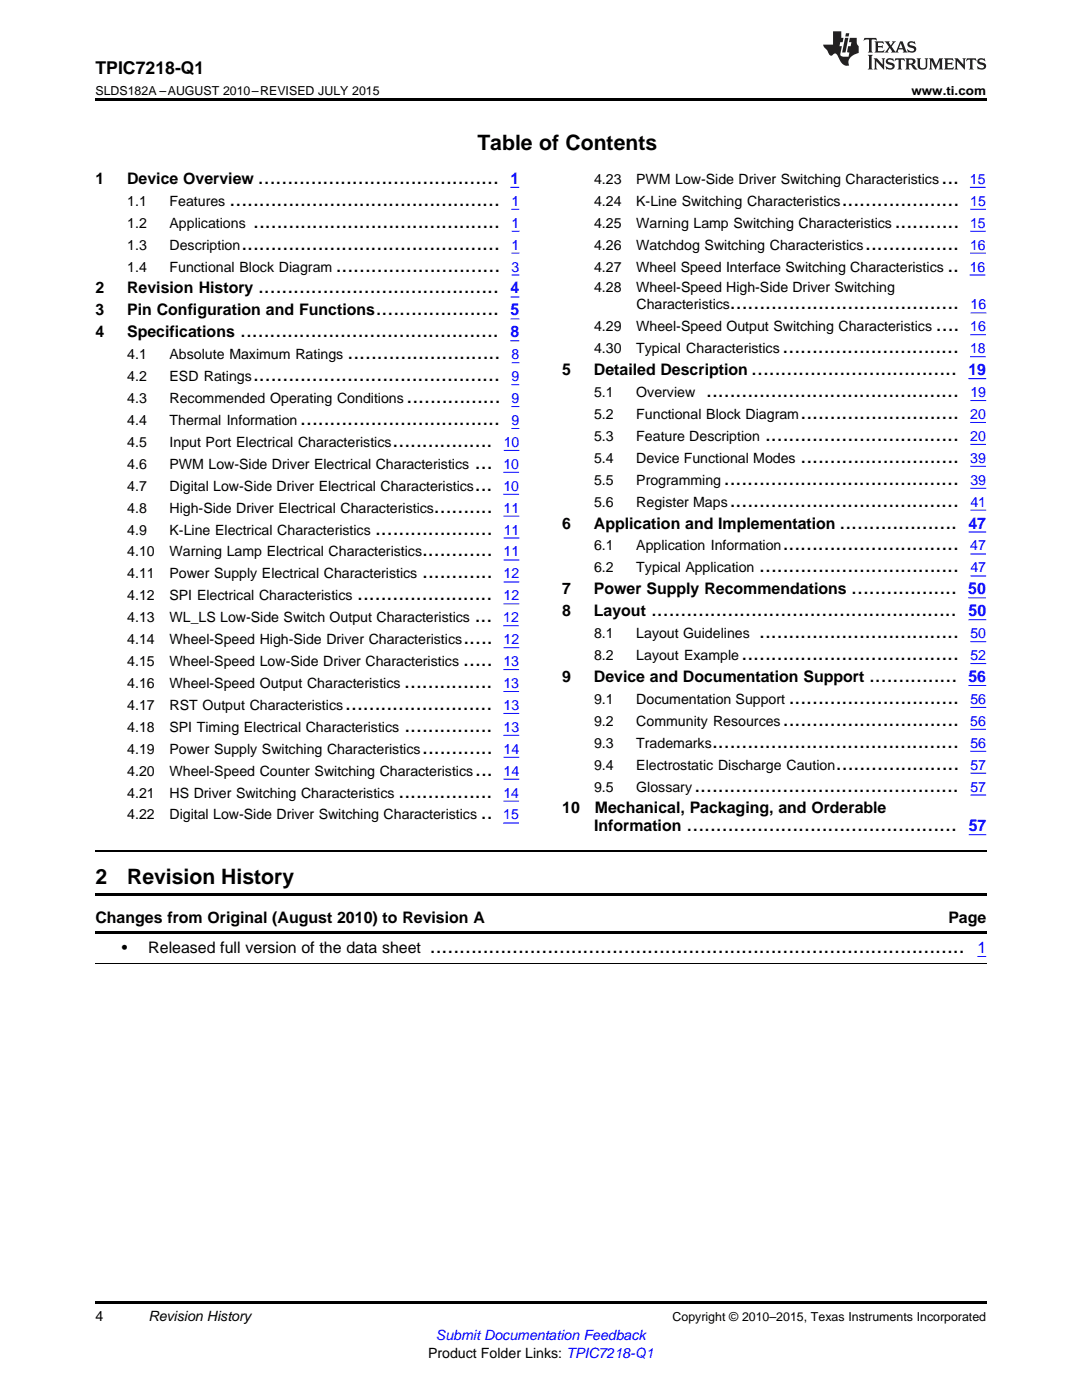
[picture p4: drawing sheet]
<svg xmlns="http://www.w3.org/2000/svg" width="216mm" height="279mm" viewBox="0 0 216 279" stroke-linecap="round" stroke-linejoin="round" font-family="sans-serif">
<defs><g id="words">
<g font-size="4.2">
<text x="95.2" y="30">Table of Contents</text>
<text x="45.8" y="41.1">..............................................</text>
<text x="51.5" y="36.7">.........................................</text>
<text x="167.9" y="41.1">....................</text>
<text x="187.9" y="36.7">...</text>
<text x="50.5" y="45.4">..........................................</text>
<text x="178.5" y="45.4">...........</text>
<text x="48.2" y="49.8">............................................</text>
<text x="172.6" y="49.8">................</text>
<text x="51.5" y="58.6">.........................................</text>
<text x="67" y="54.2">............................</text>
<text x="189" y="54.2">..</text>
<text x="75" y="62.9">.....................</text>
<text x="145.7" y="61.7">.......................................</text>
<text x="47.9" y="67.3">............................................</text>
<text x="69.4" y="71.7">..........................</text>
<text x="156.2" y="70.5">..............................</text>
<text x="186.8" y="66.1">....</text>
<text x="50.5" y="76.1">..........................................</text>
<text x="149.9" y="74.9">...................................</text>
<text x="81.1" y="80.4">................</text>
<text x="140.9" y="79.2">...........................................</text>
<text x="159.7" y="83.6">...........................</text>
<text x="59.9" y="84.8">..................................</text>
<text x="78.3" y="89.2">.................</text>
<text x="152.7" y="88">.................................</text>
<text x="94.8" y="93.6">...</text>
<text x="159.7" y="92.4">...........................</text>
<text x="94.8" y="97.9">...</text>
<text x="144.4" y="96.7">........................................</text>
<text x="145.6" y="101.1">.......................................</text>
<text x="74.8" y="106.7">....................</text>
<text x="86.6" y="102.3">..........</text>
<text x="167.5" y="105.5">....................</text>
<text x="84.2" y="111.1">............</text>
<text x="156.2" y="109.9">..............................</text>
<text x="71.3" y="119.8">.......................</text>
<text x="84.2" y="115.4">............</text>
<text x="151.5" y="114.2">..................................</text>
<text x="169.9" y="118.6">..................</text>
<text x="94.7" y="124.2">...</text>
<text x="129.9" y="123">....................................................</text>
<text x="92.5" y="128.6">.....</text>
<text x="148" y="131.7">.....................................</text>
<text x="151.5" y="127.4">..................................</text>
<text x="80.7" y="137.3">...............</text>
<text x="92.4" y="132.9">.....</text>
<text x="173.4" y="136.1">...............</text>
<text x="68.9" y="141.7">.........................</text>
<text x="157.4" y="140.5">.............................</text>
<text x="80.7" y="146">...............</text>
<text x="142.1" y="149.2">..........................................</text>
<text x="156.2" y="144.9">..............................</text>
<text x="84.2" y="150.4">............</text>
<text x="94.8" y="154.8">...</text>
<text x="166.8" y="153.6">.....................</text>
<text x="79.5" y="159.2">................</text>
<text x="138.6" y="158">.............................................</text>
<text x="95.9" y="163.5">..</text>
<text x="137" y="165.9">..............................................</text>
<text x="19" y="176.4">2</text>
<text x="25.4" y="176.4">Revision History</text>
<text x="85.8" y="190.2">...........................................................................................</text>
</g>
<text font-size="3.5" x="19" y="14.8">TPIC7218-Q1</text>
<g font-size="3.2">
<text x="19" y="36.7">1</text>
<text x="25.4" y="36.7">Device Overview</text>
<text x="19" y="58.6">2</text>
<text x="25.4" y="58.6">Revision History</text>
<text x="19" y="62.9">3</text>
<text x="25.4" y="62.9">Pin Configuration and Functions</text>
<text x="19" y="67.3">4</text>
<text x="25.4" y="67.3">Specifications</text>
<text x="112.2" y="74.9">5</text>
<text x="118.5" y="74.9">Detailed Description</text>
<text x="112.2" y="105.5">6</text>
<text x="118.5" y="105.5">Application and Implementation</text>
<text x="112.2" y="118.6">7</text>
<text x="118.5" y="118.6">Power Supply Recommendations</text>
<text x="112.2" y="123">8</text>
<text x="118.5" y="123">Layout</text>
<text x="112.2" y="136.1">9</text>
<text x="118.5" y="136.1">Device and Documentation Support</text>
<text x="112.2" y="162.3">10</text>
<text x="118.5" y="165.9">Information</text>
<text x="118.7" y="162.3">Mechanical, Packaging, and Orderable</text>
<text x="19" y="184.2">Changes from Original (August 2010) to Revision A</text>
<text x="189.2" y="184.2">Page</text>
<text x="24.3" y="190.2">•</text>
<text x="29.6" y="190.2">Released full version of the data sheet</text>
</g>
<g font-size="3.2" fill="#00f">
<text x="101.8" y="36.7">1</text>
<text x="101.9" y="58.6">4</text>
<text x="101.9" y="62.9">5</text>
<text x="101.8" y="67.3">8</text>
<text x="193.2" y="74.9">19</text>
<text x="193.2" y="105.5">47</text>
<text x="193.2" y="118.6">50</text>
<text x="193.3" y="123">50</text>
<text x="193.2" y="136.1">56</text>
<text x="193.3" y="165.9">57</text>
<text x="195" y="190.2">1</text>
</g>
<g font-size="2.8">
<text x="25.4" y="41.1">1.1</text>
<text x="33.8" y="41.1">Features</text>
<text x="118.5" y="36.7">4.23</text>
<text x="118.5" y="41.1">4.24</text>
<text x="127" y="36.7">PWM Low-Side Driver Switching Characteristics</text>
<text x="127" y="41.1">K-Line Switching Characteristics</text>
<text x="25.4" y="45.4">1.2</text>
<text x="33.8" y="45.4">Applications</text>
<text x="118.5" y="45.4">4.25</text>
<text x="127" y="45.4">Warning Lamp Switching Characteristics</text>
<text x="25.4" y="49.8">1.3</text>
<text x="33.8" y="49.8">Description</text>
<text x="118.5" y="49.8">4.26</text>
<text x="127" y="49.8">Watchdog Switching Characteristics</text>
<text x="25.4" y="54.2">1.4</text>
<text x="33.8" y="54.2">Functional Block Diagram</text>
<text x="118.5" y="54.2">4.27</text>
<text x="118.5" y="58.2">4.28</text>
<text x="127" y="54.2">Wheel Speed Interface Switching Characteristics</text>
<text x="127" y="58.2">Wheel-Speed High-Side Driver Switching</text>
<text x="127" y="61.7">Characteristics</text>
<text x="25.4" y="71.7">4.1</text>
<text x="33.8" y="71.7">Absolute Maximum Ratings</text>
<text x="118.5" y="66.1">4.29</text>
<text x="118.5" y="70.5">4.30</text>
<text x="127" y="66.1">Wheel-Speed Output Switching Characteristics</text>
<text x="127" y="70.5">Typical Characteristics</text>
<text x="25.4" y="76.1">4.2</text>
<text x="33.8" y="76.1">ESD Ratings</text>
<text x="25.4" y="80.4">4.3</text>
<text x="33.8" y="80.4">Recommended Operating Conditions</text>
<text x="118.5" y="79.2">5.1</text>
<text x="118.5" y="83.6">5.2</text>
<text x="127" y="79.2">Overview</text>
<text x="127" y="83.6">Functional Block Diagram</text>
<text x="25.4" y="84.8">4.4</text>
<text x="25.4" y="89.2">4.5</text>
<text x="33.8" y="84.8">Thermal Information</text>
<text x="33.8" y="89.2">Input Port Electrical Characteristics</text>
<text x="118.5" y="88">5.3</text>
<text x="127" y="88">Feature Description</text>
<text x="25.4" y="93.6">4.6</text>
<text x="33.8" y="93.6">PWM Low-Side Driver Electrical Characteristics</text>
<text x="118.5" y="92.4">5.4</text>
<text x="127" y="92.4">Device Functional Modes</text>
<text x="25.4" y="97.9">4.7</text>
<text x="33.8" y="97.9">Digital Low-Side Driver Electrical Characteristics</text>
<text x="118.5" y="96.7">5.5</text>
<text x="118.5" y="101.1">5.6</text>
<text x="127" y="96.7">Programming</text>
<text x="127" y="101.1">Register Maps</text>
<text x="25.4" y="102.3">4.8</text>
<text x="25.4" y="106.7">4.9</text>
<text x="33.8" y="102.3">High-Side Driver Electrical Characteristics</text>
<text x="33.8" y="106.7">K-Line Electrical Characteristics</text>
<text x="25.4" y="111.1">4.10</text>
<text x="33.8" y="111.1">Warning Lamp Electrical Characteristics</text>
<text x="118.5" y="109.9">6.1</text>
<text x="127" y="109.9">Application Information</text>
<text x="25.4" y="115.4">4.11</text>
<text x="25.4" y="119.8">4.12</text>
<text x="33.8" y="115.4">Power Supply Electrical Characteristics</text>
<text x="33.8" y="119.8">SPI Electrical Characteristics</text>
<text x="118.5" y="114.2">6.2</text>
<text x="127" y="114.2">Typical Application</text>
<text x="25.4" y="124.2">4.13</text>
<text x="33.8" y="124.2">WL_LS Low-Side Switch Output Characteristics</text>
<text x="25.4" y="128.6">4.14</text>
<text x="33.8" y="128.6">Wheel-Speed High-Side Driver Characteristics</text>
<text x="118.5" y="127.4">8.1</text>
<text x="118.5" y="131.7">8.2</text>
<text x="127" y="127.4">Layout Guidelines</text>
<text x="127" y="131.7">Layout Example</text>
<text x="25.4" y="132.9">4.15</text>
<text x="25.4" y="137.3">4.16</text>
<text x="33.8" y="132.9">Wheel-Speed Low-Side Driver Characteristics</text>
<text x="33.8" y="137.3">Wheel-Speed Output Characteristics</text>
<text x="25.4" y="141.7">4.17</text>
<text x="33.8" y="141.7">RST Output Characteristics</text>
<text x="118.5" y="140.5">9.1</text>
<text x="127" y="140.5">Documentation Support</text>
<text x="25.4" y="146">4.18</text>
<text x="33.8" y="146">SPI Timing Electrical Characteristics</text>
<text x="118.5" y="144.9">9.2</text>
<text x="118.5" y="149.2">9.3</text>
<text x="127" y="144.9">Community Resources</text>
<text x="127" y="149.2">Trademarks</text>
<text x="25.4" y="150.4">4.19</text>
<text x="25.4" y="154.8">4.20</text>
<text x="33.8" y="150.4">Power Supply Switching Characteristics</text>
<text x="33.8" y="154.8">Wheel-Speed Counter Switching Characteristics</text>
<text x="118.5" y="153.6">9.4</text>
<text x="127" y="153.6">Electrostatic Discharge Caution</text>
<text x="25.4" y="159.2">4.21</text>
<text x="33.8" y="159.2">HS Driver Switching Characteristics</text>
<text x="118.5" y="158">9.5</text>
<text x="127" y="158">Glossary</text>
<text x="25.4" y="163.5">4.22</text>
<text x="33.8" y="163.5">Digital Low-Side Driver Switching Characteristics</text>
<text x="19" y="263.6">4</text>
<text x="29.6" y="263.6">Revision History</text>
<text x="85.4" y="270.9">Product Folder Links: TPIC7218-Q1</text>
</g>
<g font-size="2.8" fill="#00f">
<text x="102.1" y="41.1">1</text>
<text x="193.5" y="36.7">15</text>
<text x="193.6" y="41.1">15</text>
<text x="102.1" y="45.4">1</text>
<text x="193.6" y="45.4">15</text>
<text x="102.1" y="49.8">1</text>
<text x="193.6" y="49.8">16</text>
<text x="102.1" y="54.2">3</text>
<text x="193.5" y="54.2">16</text>
<text x="193.7" y="61.7">16</text>
<text x="102.1" y="71.7">8</text>
<text x="193.6" y="70.5">18</text>
<text x="193.6" y="66.1">16</text>
<text x="102.1" y="76.1">9</text>
<text x="102.1" y="80.4">9</text>
<text x="193.6" y="83.6">20</text>
<text x="193.6" y="79.2">19</text>
<text x="100.5" y="89.2">10</text>
<text x="102.1" y="84.8">9</text>
<text x="193.6" y="88">20</text>
<text x="100.4" y="93.6">10</text>
<text x="193.6" y="92.4">39</text>
<text x="100.4" y="97.9">10</text>
<text x="193.6" y="96.7">39</text>
<text x="193.6" y="101.1">41</text>
<text x="100.5" y="102.3">11</text>
<text x="100.5" y="106.7">11</text>
<text x="100.5" y="111.1">11</text>
<text x="193.6" y="109.9">47</text>
<text x="100.5" y="115.4">12</text>
<text x="100.5" y="119.8">12</text>
<text x="193.6" y="114.2">47</text>
<text x="100.4" y="124.2">12</text>
<text x="100.5" y="128.6">12</text>
<text x="193.6" y="127.4">50</text>
<text x="193.6" y="131.7">52</text>
<text x="100.4" y="137.3">13</text>
<text x="100.4" y="132.9">13</text>
<text x="100.5" y="141.7">13</text>
<text x="193.6" y="140.5">56</text>
<text x="100.5" y="146">13</text>
<text x="193.6" y="144.9">56</text>
<text x="193.6" y="149.2">56</text>
<text x="100.5" y="150.4">14</text>
<text x="100.5" y="154.8">14</text>
<text x="193.6" y="153.6">57</text>
<text x="100.4" y="159.2">14</text>
<text x="193.6" y="158">57</text>
<text x="100.4" y="163.5">15</text>
<text x="87" y="267.4">Submit Documentation Feedback</text>
</g>
<g font-size="2.5">
<text x="19" y="19">SLDS182A –AUGUST 2010–REVISED JULY 2015</text>
<text x="181.9" y="19">www.ti.com</text>
<text x="134.2" y="263.6">Copyright © 2010–2015, Texas Instruments Incorporated</text>
</g>
</g></defs>
<path d="M19 19.5h177.8v.5h-177.8zM19 178.3h177.8v.5h-177.8zM19 185.8h177.8v.5h-177.8zM19 259.7h177.8v.5h-177.8z" fill="#000"/>
<path d="M19 192.3h177.8" fill="none" stroke="#000" stroke-width=".2"/>
<path d="M19 169.9h177.8" fill="none" stroke="#000" stroke-width=".35"/>
<g fill="#231f20">
<path d="M172.5 7.6l-.1 .5 .4-.2h.6v.1v2.1l-.2 .4h.9l-.2-.4v-2.1l.1-.1h.5l.5 .2-.2-.5zM174.5 8.3l.2 .3v1.5l-.2 .4h1.8l.2-.6a1.04 1.04 0 0 1-1.3 .2v-.7h.6l.3 .2v-.6l-.3 .2h-.6v-.6l.8-.1 .4 .3-.2-.5zM176.5 8.3l.9 1.1-.9 1.1h.8l-.2-.2 .4-.7 .5 .7-.2 .2h1.5l-.2-.2 .2-.4h.9l.1 .4-.2 .2h1l-.3-.3-.7-1.9h-.5l-.9 2-.8-1 .9-1h-.8l.1 .3-.4 .5-.3-.6 .1-.2zM179.7 8.6l.4 1h-.7zM181.3 8.4a.63 .63 0 0 0-.2 .7 .63 .63 0 0 0 .6 .4l.6 .2 .1 .2a.75 .75 0 0 1-.7 .4 .75 .75 0 0 1-.6-.5l.1 .7 .1-.1a1.11 1.11 0 0 0 1.5-.6 1.13 1.13 0 0 0-1.2-.8l-.1-.4a1.04 1.04 0 0 1 1.2 .2l-.2-.5-.2 .1-.4-.2zM173.2 10.9l.2 .4v2.2l-.2 .4h1l-.3-.4v-2.2l.3-.4zM174.3 11.6l.3 .4v1.5l-.3 .4h.8l-.2-.4v-1.3l1.5 1.7v-1.9l.2-.4h-.7l.2 .4v.9l-1.1-1.3zM177 11.8a.62 .62 0 0 0-.2 .7 .62 .62 0 0 0 .6 .4l.6 .1 .1 .3a.76 .76 0 0 1-.7 .3 .76 .76 0 0 1-.7-.4l.2 .7 .1-.1a1.11 1.11 0 0 0 1.5-.6 1.13 1.13 0 0 0-1.2-.8l-.1-.4a1.04 1.04 0 0 1 1.2 .2l-.2-.6-.2 .1-.5-.1zM178.7 11.6l-.2 .6a.61 .61 0 0 1 .8-.3v1.6l-.2 .4h.9l-.2-.4v-1.6a.63 .63 0 0 1 .7 .3l-.1-.6zM180.6 11.6l.3 .4v1.5l-.3 .4h1l-.2-.2-.1-.8 .6 .2a.76 .76 0 0 0 1.2 .7l-1-1a.58 .58 0 0 0 .6-.5 .58 .58 0 0 0-.5-.6zM181.4 11.9h.1a.45 .45 0 0 1 .5 .1 .45 .45 0 0 1 .1 .5l-.8 .2zM182.9 11.6l.2 .2a2.17 2.17 0 0 0 .3 1.9 .99 .99 0 0 0 1.6-.6v-1.1l.2-.4h-.7l.2 .2a1.92 1.92 0 0 1-.2 1.8 .6 .6 0 0 1-.9-.5v-1.1l.2-.4zM185.4 11.6l.2 .4v1.5l-.2 .4h.7l-.2-.4v-1.4l.8 1.8 .8-1.8v1.4l-.2 .4h.9l-.2-.4v-1.5l.2-.4h-.8l-.6 1.5-.6-1.5zM188.4 11.6l.2 .4v1.5l-.2 .4h1.8l.1-.6a1.04 1.04 0 0 1-1.2 .1v-.6h.5l.4 .2v-.6l-.4 .2h-.5v-.7h.8l.3 .3-.1-.6zM190.5 11.6l.2 .4v1.5l-.2 .4h.7l-.2-.4v-1.3l1.5 1.7v-1.9l.2-.4h-.7l.2 .4v.9l-1.1-1.3zM192.9 11.6l-.1 .6a.61 .61 0 0 1 .7-.3l.1 1.6-.3 .4h1l-.3-.4 .1-1.6a.63 .63 0 0 1 .7 .3l-.1-.6zM195.2 11.8a.62 .62 0 0 0-.2 .7 .62 .62 0 0 0 .6 .4l.6 .1 .1 .3a.76 .76 0 0 1-.7 .3 .76 .76 0 0 1-.6-.4l.1 .7 .1-.1a1.11 1.11 0 0 0 1.6-.6 1.13 1.13 0 0 0-1.3-.8l-.1-.4a1.04 1.04 0 0 1 1.2 .2l-.1-.6-.2 .1-.5-.1z"/>
<path d="M166.2 6.3v2.6h-1.9v.4l.8 .9a.91 .91 0 0 0 1 .8 .56 .56 0 0 1 .5-.3 .56 .56 0 0 1 .5 .3l.4 .8a1.53 1.53 0 0 0 1.9 1.2 1.54 1.54 0 0 1 1-2.1l.9-.3v-1.4a1.52 1.52 0 0 1-.4-1.6h-1.3l-.2 .8h.5l-.2 .8h-.5l-.1 1v.2l.4 .1-.2 .8a1.93 1.93 0 0 1-1.6-.3l.3-1.8h-.5l.2-.8h.4l.2-.8h-.4v-1.3zM168.6 7.6l-.6 2.9h.7l.6-2.9zM168.8 6.6l-.1 .7h.6l.2-.7z"/>
</g>
<g fill="none" stroke="#00f" stroke-width=".2">
<path d="M101.8 37.4h1.8M193.5 37.4h3.2M101.9 59.3h1.7M102.1 41.8h1.5M102.1 50.5h1.5M102.1 54.9h1.5M102.1 46.1h1.6M193.5 54.9h3.1M193.6 46.1h3.1M193.6 50.5h3.1M193.6 41.8h3.1M101.8 68h1.8"/>
<path d="M101.9 63.6h1.7M102.1 76.8h1.5M102.1 72.4h1.6M193.3 75.6h3.5M193.6 71.2h3.1M193.6 66.8h3.1M193.6 79.9h3.2M193.7 62.4h3.1M100.4 94.3h3.2M100.4 98.6h3.2M100.5 89.9h3.1M102.1 81.1h1.5"/>
<path d="M102.1 85.5h1.5M193.6 84.3h3.1M193.6 88.7h3.1M193.6 93.1h3.1M193.6 97.4h3.2M100.5 103h3.1M100.5 111.8h3.1M100.5 116.1h3.1M100.5 107.4h3.1M193.2 119.3h3.5M193.3 106.2h3.5M193.6 110.6h3.1"/>
<path d="M193.6 101.8h3.2M193.6 114.9h3.2M100.4 124.9h3.1M100.4 133.6h3.2M100.4 138h3.2M100.5 120.5h3.1M100.5 129.3h3.1M193.3 123.7h3.5M193.3 136.8h3.5M193.6 128.1h3.2M193.6 132.4h3.2M100.4 159.9h3.2"/>
<path d="M100.5 142.4h3.1M100.5 146.8h3.1M100.5 151.1h3.1M100.5 155.5h3.1M193.6 145.6h3.1M193.6 141.2h3.2M193.6 149.9h3.2M193.6 154.3h3.2M193.6 158.7h3.2M100.4 164.3h3.1M193.3 166.6h3.5M195 190.9h1.8"/>
</g>
<use href="#words"/>
</svg>
